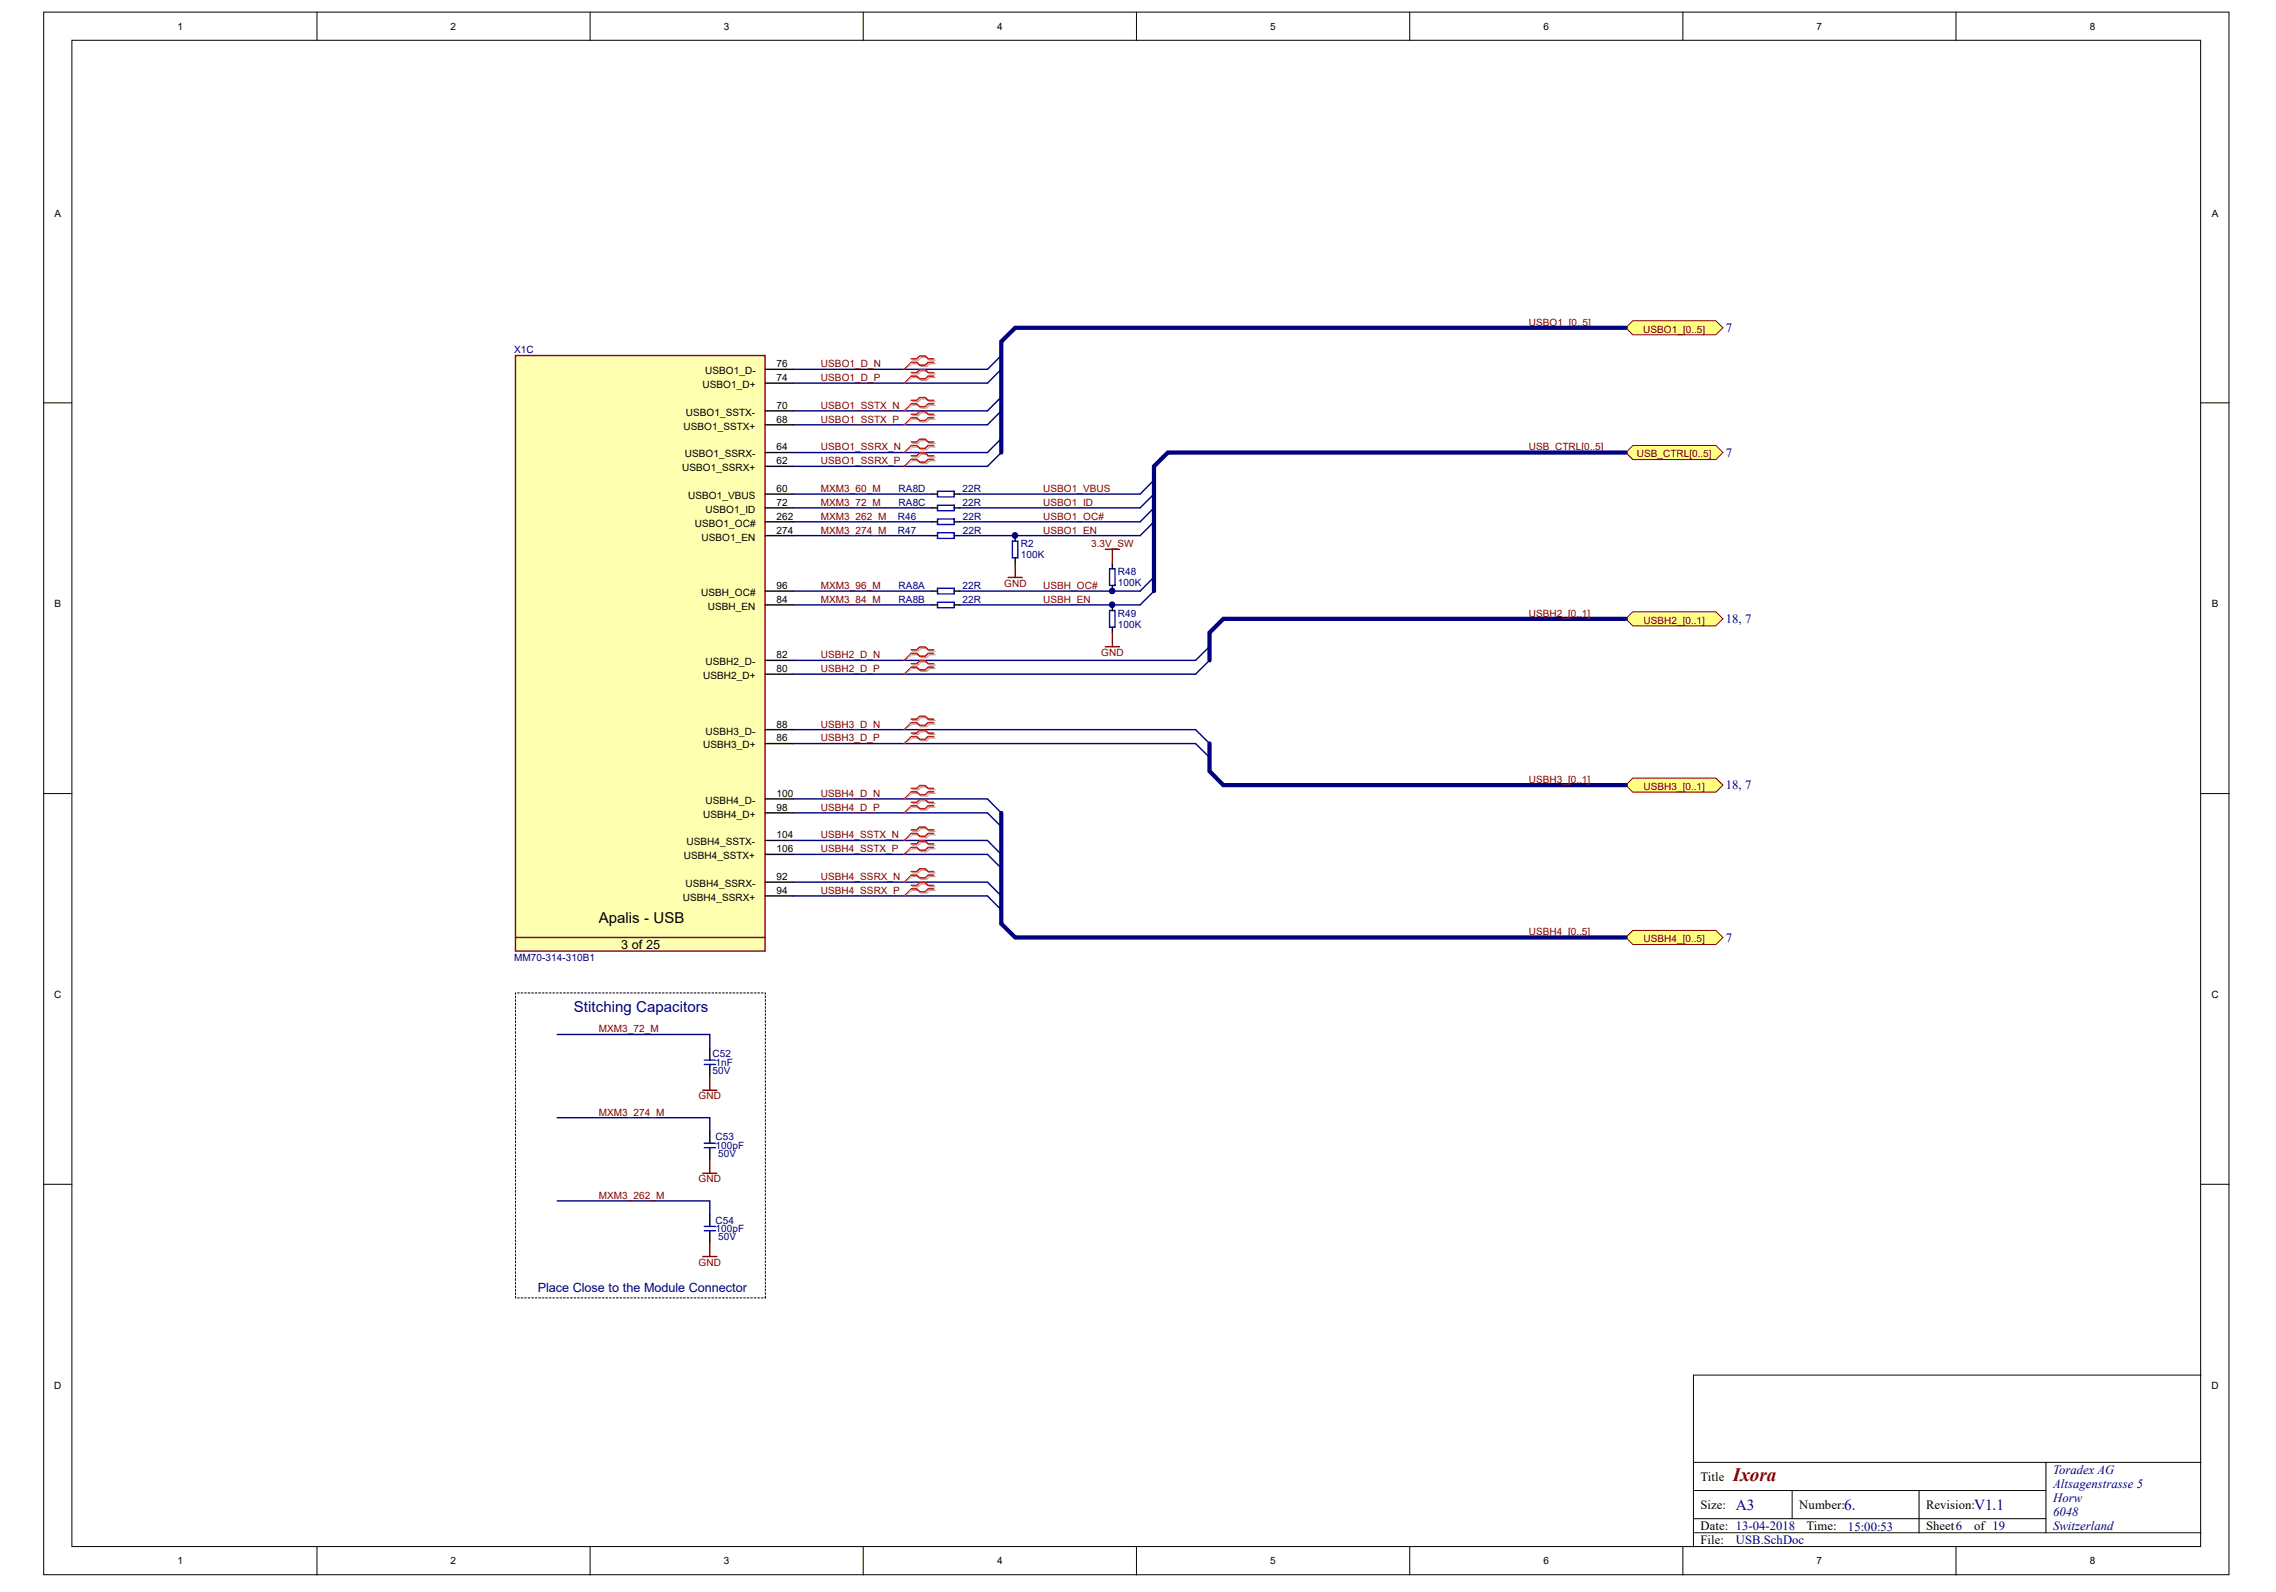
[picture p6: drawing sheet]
<svg xmlns="http://www.w3.org/2000/svg" width="289mm" height="202mm" viewBox="0 0 289 202" stroke-linecap="round" stroke-linejoin="round" font-family="sans-serif">
<defs><g id="words">
<text font-size="2.4" fill="#800000" x="220" y="188">Ixora</text>
<text font-size="1.9" x="76" y="117.2">Apalis - USB</text>
<g font-size="1.9" fill="#000080">
<text x="72.8" y="128.5">Stitching Capacitors</text>
<text x="220.4" y="191.7">A3</text>
<text x="234.1" y="191.7">6.</text>
<text x="250.6" y="191.7">V1.1</text>
</g>
<g font-size="1.6" fill="#000080">
<text x="219.1" y="42.2">7</text>
<text x="219.1" y="58">7</text>
<text x="219.1" y="79.1">18, 7</text>
<text x="219.1" y="100.2">18, 7</text>
<text x="219.1" y="119.6">7</text>
<text x="68.3" y="164.1">Place Close to the Module Connector</text>
<text x="260.6" y="187.1">Toradex AG</text>
<text x="260.6" y="188.9">Altsagenstrasse 5</text>
<text x="260.6" y="190.7">Horw</text>
<text x="220.4" y="196">USB.SchDoc</text>
<text x="234.6" y="194.4">15:00:53</text>
<text x="260.6" y="192.5">6048</text>
<text x="260.6" y="194.3">Switzerland</text>
</g>
<g font-size="1.6">
<text x="78.8" y="120.5">3 of 25</text>
<text x="215.9" y="188">Title</text>
<text x="215.9" y="191.6">Size:</text>
<text x="228.4" y="191.6">Number:</text>
<text x="244.5" y="191.6">Revision:</text>
<text x="215.9" y="194.3">Date: 13-04-2018</text>
<text x="215.9" y="196">File:</text>
<text x="229.3" y="194.3">Time:</text>
<text x="244.5" y="194.3">Sheet6</text>
<text x="250.6" y="194.3">of 19</text>
</g>
<g font-size="1.3">
<text x="22.5" y="3.8">1</text>
<text x="57.2" y="3.8">2</text>
<text x="91.9" y="3.8">3</text>
<text x="126.6" y="3.8">4</text>
<text x="161.2" y="3.8">5</text>
<text x="195.9" y="3.8">6</text>
<text x="230.6" y="3.8">7</text>
<text x="265.3" y="3.8">8</text>
<text x="6.9" y="27.5">A</text>
<text x="280.8" y="27.5">A</text>
<text x="89.5" y="47.5">USBO1_D-</text>
<text x="98.6" y="46.6">76</text>
<text x="87.1" y="52.8">USBO1_SSTX-</text>
<text x="89.2" y="49.3">USBO1_D+</text>
<text x="98.6" y="51.9">70</text>
<text x="98.6" y="53.7">68</text>
<text x="98.6" y="48.4">74</text>
<text x="86.6" y="59.8">USBO1_SSRX+</text>
<text x="86.8" y="54.6">USBO1_SSTX+</text>
<text x="86.9" y="58.1">USBO1_SSRX-</text>
<text x="98.6" y="57.2">64</text>
<text x="98.6" y="59">62</text>
<text x="87.4" y="63.4">USBO1_VBUS</text>
<text x="89.6" y="65.1">USBO1_ID</text>
<text x="98.6" y="62.5">60</text>
<text x="98.6" y="64.2">72</text>
<text x="98.6" y="66">262</text>
<text x="88.2" y="66.9">USBO1_OC#</text>
<text x="89.1" y="68.7">USBO1_EN</text>
<text x="98.6" y="67.8">274</text>
<text x="6.9" y="77.1">B</text>
<text x="89" y="75.7">USBH_OC#</text>
<text x="89.9" y="77.4">USBH_EN</text>
<text x="98.6" y="76.5">84</text>
<text x="98.6" y="74.8">96</text>
<text x="280.8" y="77.1">B</text>
<text x="98.6" y="83.6">82</text>
<text x="89.3" y="86.2">USBH2_D+</text>
<text x="89.6" y="84.5">USBH2_D-</text>
<text x="98.6" y="85.3">80</text>
<text x="89.3" y="95">USBH3_D+</text>
<text x="89.6" y="93.3">USBH3_D-</text>
<text x="98.6" y="92.4">88</text>
<text x="98.6" y="94.1">86</text>
<text x="98.6" y="101.2">100</text>
<text x="87.1" y="107.3">USBH4_SSTX-</text>
<text x="89.3" y="103.8">USBH4_D+</text>
<text x="89.6" y="102.1">USBH4_D-</text>
<text x="98.6" y="102.9">98</text>
<text x="98.6" y="106.4">104</text>
<text x="86.8" y="109.1">USBH4_SSTX+</text>
<text x="87" y="112.6">USBH4_SSRX-</text>
<text x="98.6" y="108.2">106</text>
<text x="98.6" y="111.7">92</text>
<text x="98.6" y="113.5">94</text>
<text x="86.7" y="114.4">USBH4_SSRX+</text>
<text x="6.9" y="126.7">C</text>
<text x="280.7" y="126.7">C</text>
<text x="6.9" y="176.3">D</text>
<text x="280.7" y="176.3">D</text>
<text x="22.5" y="198.6">1</text>
<text x="57.2" y="198.6">2</text>
<text x="91.9" y="198.6">3</text>
<text x="126.6" y="198.6">4</text>
<text x="161.2" y="198.6">5</text>
<text x="195.9" y="198.6">6</text>
<text x="230.6" y="198.6">7</text>
<text x="265.3" y="198.6">8</text>
</g>
<g font-size="1.3" fill="#800000">
<text x="194.1" y="41.4">USBO1_[0..5]</text>
<text x="104.2" y="46.6">USBO1_D_N</text>
<text x="208.6" y="42.2">USBO1_[0..5]</text>
<text x="104.2" y="48.4">USBO1_D_P</text>
<text x="104.2" y="51.9">USBO1_SSTX_N</text>
<text x="104.2" y="53.7">USBO1_SSTX_P</text>
<text x="104.2" y="57.2">USBO1_SSRX_N</text>
<text x="104.2" y="59">USBO1_SSRX_P</text>
<text x="194.1" y="57.2">USB_CTRL[0..5]</text>
<text x="207.8" y="58.1">USB_CTRL[0..5]</text>
<text x="104.2" y="62.5">MXM3_60_M</text>
<text x="104.2" y="64.2">MXM3_72_M</text>
<text x="104.2" y="66">MXM3_262_M</text>
<text x="132.4" y="66">USBO1_OC#</text>
<text x="132.4" y="64.2">USBO1_ID</text>
<text x="132.4" y="62.5">USBO1_VBUS</text>
<text x="104.2" y="67.8">MXM3_274_M</text>
<text x="132.4" y="67.8">USBO1_EN</text>
<text x="138.5" y="69.5">3.3V_SW</text>
<text x="104.2" y="74.8">MXM3_96_M</text>
<text x="104.2" y="76.5">MXM3_84_M</text>
<text x="127.5" y="74.5">GND</text>
<text x="132.4" y="74.8">USBH_OC#</text>
<text x="132.4" y="76.5">USBH_EN</text>
<text x="104.2" y="83.6">USBH2_D_N</text>
<text x="139.8" y="83.3">GND</text>
<text x="194.1" y="78.3">USBH2_[0..1]</text>
<text x="208.6" y="79.2">USBH2_[0..1]</text>
<text x="104.2" y="85.3">USBH2_D_P</text>
<text x="104.2" y="92.4">USBH3_D_N</text>
<text x="104.2" y="94.1">USBH3_D_P</text>
<text x="104.2" y="101.2">USBH4_D_N</text>
<text x="194.1" y="99.4">USBH3_[0..1]</text>
<text x="208.6" y="100.3">USBH3_[0..1]</text>
<text x="104.2" y="102.9">USBH4_D_P</text>
<text x="104.2" y="106.4">USBH4_SSTX_N</text>
<text x="104.2" y="108.2">USBH4_SSTX_P</text>
<text x="104.2" y="111.7">USBH4_SSRX_N</text>
<text x="104.2" y="113.5">USBH4_SSRX_P</text>
<text x="194.1" y="118.8">USBH4_[0..5]</text>
<text x="208.6" y="119.7">USBH4_[0..5]</text>
<text x="76" y="131.1">MXM3_72_M</text>
<text x="76" y="141.7">MXM3_274_M</text>
<text x="88.7" y="139.6">GND</text>
<text x="76" y="152.2">MXM3_262_M</text>
<text x="88.7" y="150.1">GND</text>
<text x="88.7" y="160.7">GND</text>
</g>
<g font-size="1.3" fill="#000080">
<text x="65.3" y="44.9">X1C</text>
<text x="114" y="66">R46</text>
<text x="114.1" y="64.2">RA8C</text>
<text x="114.1" y="62.5">RA8D</text>
<text x="122.2" y="64.2">22R</text>
<text x="122.2" y="62.5">22R</text>
<text x="122.2" y="66">22R</text>
<text x="114" y="67.8">R47</text>
<text x="122.2" y="67.8">22R</text>
<text x="129.6" y="69.5">R2</text>
<text x="129.6" y="70.9">100K</text>
<text x="114.1" y="74.8">RA8A</text>
<text x="114.1" y="76.5">RA8B</text>
<text x="122.2" y="74.8">22R</text>
<text x="122.2" y="76.5">22R</text>
<text x="141.9" y="73">R48</text>
<text x="141.9" y="74.4">100K</text>
<text x="141.9" y="78.3">R49</text>
<text x="141.9" y="79.7">100K</text>
<text x="65.3" y="122">MM70-314-310B1</text>
<text x="90.4" y="136.4">50V</text>
<text x="90.4" y="134.3">C52</text>
<text x="90.8" y="135.3">1nF</text>
<text x="90.8" y="145.9">100pF</text>
<text x="90.8" y="144.8">C53</text>
<text x="91.2" y="146.9">50V</text>
<text x="90.8" y="155.4">C54</text>
<text x="90.8" y="156.4">100pF</text>
<text x="91.2" y="157.5">50V</text>
</g>
</g></defs>
<g fill="#fff" stroke="#000" stroke-width=".13">
<path d="M5.5 1.5h277.5v198.4h-277.5z"/>
<path d="M9.1 5.1h270.3v191.3h-270.3z"/>
</g>
<g fill="none" stroke="#000" stroke-width=".13">
<path d="M40.2 1.5v3.6M74.9 1.5v3.6M109.6 1.5v3.6M144.3 1.5v3.6M179 1.5v3.6M213.6 1.5v3.6M248.3 1.5v3.6M5.5 51.2h3.6M279.4 51.2h3.6M5.5 100.8h3.6M279.4 100.8h3.6M5.5 150.4h3.6"/>
<path d="M279.4 150.4h3.6M279.4 174.6h-64.4v11.1M40.2 196.4v3.6M74.9 196.4v3.6M109.6 196.4v3.6M144.3 196.4v3.6M179 196.4v3.6M213.6 196.4v3.6M215 189.3h44.7M215 194.6h64.4M215 192.8h44.7M227.5 189.3v3.5"/>
<path d="M243.6 189.3v5.3M248.3 196.4v3.6M259.7 185.7v8.9M279.4 185.7h-64.4v10.7"/>
</g>
<path d="M140.9 77.5h.6v2.1h-.6z" fill="none" stroke="#00f" stroke-width=".18"/>
<path d="M141.2 76.8v.7M141.2 79.6v.7" fill="none" stroke="#000" stroke-width=".18"/>
<circle cx="141.2" cy="76.8" r=".34" fill="#000080" stroke="#000080" stroke-width=".13"/>
<path d="M65.4 45.1h31.7v75.7h-31.7z" fill="#ffffb0" stroke="#800000" stroke-width=".18"/>
<g fill="none" stroke="#000" stroke-width=".18">
<path d="M97.2 52.2h3.5M97.2 53.9h3.5M97.2 57.5h3.5M97.2 59.2h3.5M97.2 46.9h3.5M97.2 48.6h3.5M97.2 62.7h3.5M97.2 64.5h3.5M97.2 76.8h3.5M97.2 75.1h3.5M97.2 66.3h3.5M97.2 68h3.5"/>
<path d="M97.2 83.8h3.5M97.2 85.6h3.5M97.2 92.6h3.5M97.2 94.4h3.5M97.2 101.4h3.5M97.2 103.2h3.5M97.2 106.7h3.5M97.2 108.5h3.5M97.2 112h3.5M97.2 113.8h3.5"/>
</g>
<path d="M65.4 119h31.8" fill="none" stroke="#800000" stroke-width=".18"/>
<g fill="none" stroke="#000080" stroke-width=".18">
<path d="M127.1 45.1l-1.8 1.8h-24.6M127.1 46.9l-1.8 1.7h-24.6M127.1 50.4l-1.8 1.8h-24.6M127.1 52.2l-1.8 1.7h-24.6M127.1 55.7l-1.8 1.8h-24.6M127.1 57.5l-1.8 1.7h-24.6M100.7 62.7h17.6M100.7 64.5h17.6M100.7 66.3h17.6M100.7 68h17.6M100.7 75.1h17.6M100.7 76.8h17.6"/>
<path d="M146.5 62.7l-1.8 1.8h-22.9M146.5 64.5l-1.8 1.8h-22.9M146.5 66.3l-1.8 1.7h-22.9M146.5 73.3l-1.8 1.8h-22.9M146.5 75.1l-1.8 1.7h-22.9M146.5 61l-1.8 1.7h-22.9M100.7 92.6h51.1M100.7 94.4h51.1M153.5 82.1l-1.7 1.7M153.5 83.8l-1.7 1.8M100.7 101.4h24.6M100.7 103.2h24.6"/>
<path d="M100.7 106.7h24.6M100.7 108.5h24.6M100.7 112h24.6l1.8 1.8M100.7 113.8h24.6l1.8 1.7"/>
</g>
<g fill="none" stroke="#d0a3a3" stroke-width=".18">
<path d="M115.8 45.7h.8l.3-.3h.7l.4 .3h.7M115.8 46.2h.8l.3 .3h.7l.4-.3h.7M115.8 47.5h.8l.3-.4h.7l.4 .4h.7M115.8 47.9h.8l.3 .4h.7l.4-.4h.7M115.8 51h.8l.3-.3h.7l.4 .3h.7M115.8 51.5h.8l.3 .3h.7l.4-.3h.7M115.8 52.8h.8l.3-.4h.7l.4 .4h.7M115.8 53.2h.8l.3 .4h.7l.4-.4h.7M115.8 56.3h.8l.3-.4h.7l.4 .4h.7M115.8 56.7h.8l.3 .4h.7l.4-.4h.7M115.8 58.1h.8l.3-.4h.7l.4 .4h.7M115.8 58.5h.8l.3 .4h.7l.4-.4h.7"/>
<path d="M115.8 91.5h.8l.3-.4h.7l.4 .4h.7M115.8 91.9h.8l.3 .4h.7l.4-.4h.7M115.8 93.3h.8l.3-.4h.7l.4 .4h.7M115.8 93.7h.8l.3 .4h.7l.4-.4h.7M115.8 100.3h.8l.3-.4h.7l.4 .4h.7M115.8 100.7h.8l.3 .4h.7l.4-.4h.7M115.8 102h.8l.3-.3h.7l.4 .3h.7M115.8 102.5h.8l.3 .4h.7l.4-.4h.7M115.8 105.6h.8l.3-.4h.7l.4 .4h.7M115.8 106h.8l.3 .4h.7l.4-.4h.7M115.8 107.3h.8l.3-.3h.7l.4 .3h.7M115.8 107.8h.8l.3 .3h.7l.4-.3h.7"/>
<path d="M115.8 110.8h.8l.3-.3h.7l.4 .3h.7M115.8 111.3h.8l.3 .3h.7l.4-.3h.7M115.8 112.6h.8l.3-.4h.7l.4 .4h.7M115.8 113h.8l.3 .4h.7l.4-.4h.7"/>
</g>
<g fill="none" stroke="#d0a3a3" stroke-width=".13">
<path d="M115.8 46.2l-1 .7M115.8 47.9l-1 .7M115.8 51.5l-1 .7M115.8 53.2l-1 .7M115.8 56.7l-1 .8M115.8 58.5l-1 .7M115.8 91.9l-1 .7M115.8 93.7l-1 .7M115.8 100.7l-1 .7M115.8 102.5l-1 .7M115.8 106l-1 .7M115.8 107.8l-1 .7"/>
<path d="M115.8 111.3l-1 .7M115.8 113l-1 .8"/>
</g>
<g fill="none" stroke="#f00" stroke-width=".18">
<path d="M115.7 45.6h.7l.3-.4h.8l.3 .4h.7M115.7 46h.7l.3 .4h.8l.3-.4h.7M115.7 47.3h.7l.3-.4h.8l.3 .4h.7M115.7 47.8h.7l.3 .3h.8l.3-.3h.7M115.7 50.8h.7l.3-.3h.8l.3 .3h.7M115.7 51.3h.7l.3 .3h.8l.3-.3h.7M115.7 52.6h.7l.3-.4h.8l.3 .4h.7M115.7 53h.7l.3 .4h.8l.3-.4h.7M115.7 56.1h.7l.3-.3h.8l.3 .3h.7M115.7 56.6h.7l.3 .3h.8l.3-.3h.7M115.7 57.9h.7l.3-.4h.8l.3 .4h.7M115.7 58.3h.7l.3 .4h.8l.3-.4h.7"/>
<path d="M115.7 91.3h.7l.3-.4h.8l.3 .4h.7M115.7 91.8h.7l.3 .3h.8l.3-.3h.7M115.7 93.1h.7l.3-.4h.8l.3 .4h.7M115.7 93.5h.7l.3 .4h.8l.3-.4h.7M115.7 100.1h.7l.3-.4h.8l.3 .4h.7M115.7 100.5h.7l.3 .4h.8l.3-.4h.7M115.7 101.9h.7l.3-.4h.8l.3 .4h.7M115.7 102.3h.7l.3 .4h.8l.3-.4h.7M115.7 105.4h.7l.3-.4h.8l.3 .4h.7M115.7 105.8h.7l.3 .4h.8l.3-.4h.7M115.7 107.1h.7l.3-.3h.8l.3 .3h.7M115.7 107.6h.7l.3 .3h.8l.3-.3h.7"/>
<path d="M115.7 110.7h.7l.3-.4h.8l.3 .4h.7M115.7 111.1h.7l.3 .4h.8l.3-.4h.7M115.7 112.4h.7l.3-.3h.8l.3 .3h.7M115.7 112.9h.7l.3 .3h.8l.3-.3h.7"/>
</g>
<g fill="none" stroke="#f00" stroke-width=".13">
<path d="M115.7 46l-.9 .9M115.7 47.8l-.9 .8M115.7 51.3l-.9 .9M115.7 53l-.9 .9M115.7 56.6l-.9 .9M115.7 58.3l-.9 .9M115.7 91.8l-.9 .8M115.7 93.5l-.9 .9M115.7 100.5l-.9 .9M115.7 102.3l-.9 .9M115.7 105.8l-.9 .9M115.7 107.6l-.9 .9"/>
<path d="M115.7 111.1l-.9 .9M115.7 112.9l-.9 .9"/>
</g>
<path d="M206.4 41.6l.9-.9h10.5l.9 .9-.9 .9h-10.5z" fill-rule="evenodd" fill="#ffff80" stroke="#800000" stroke-width=".13"/>
<path d="M151.8 94.4l1.7 1.8M151.8 92.6l1.7 1.8M125.3 108.5l1.8 1.7M125.3 106.7l1.8 1.8M125.3 103.2l1.8 1.8M125.3 101.4l1.8 1.8" fill="none" stroke="#000080" stroke-width=".18"/>
<g fill="#ffff80" stroke="#800000" stroke-width=".13">
<path d="M206.4 119l.9-.9h10.5l.9 .9-.9 .9h-10.5z" fill-rule="evenodd"/>
<path d="M206.4 99.7l.9-.9h10.5l.9 .9-.9 .9h-10.5z" fill-rule="evenodd"/>
<path d="M206.4 57.5l.9-.9h10.5l.9 .9-.9 .9h-10.5z" fill-rule="evenodd"/>
</g>
<path d="M140.3 69.7h1.8M141.2 69.7v1.8M140.3 82.1h1.8M141.2 80.3v1.8M89.2 138.4h1.8M90.1 136.6v1.8M89.2 149h1.8M89.2 159.5h1.8M90.1 147.2v1.8M90.1 157.8v1.7" fill="none" stroke="#800000" stroke-width=".18"/>
<path d="M100.7 83.8h51.1M100.7 85.6h51.1M70.7 131.4h19.4v1.7M70.7 141.9h19.4v1.8M70.7 152.5h19.4v1.7" fill="none" stroke="#000080" stroke-width=".18"/>
<path d="M115.8 82.7h.8l.3-.4h.7l.4 .4h.7M115.8 83.1h.8l.3 .4h.7l.4-.4h.7M115.8 84.4h.8l.3-.3h.7l.4 .3h.7M115.8 84.9h.8l.3 .3h.7l.4-.3h.7" fill="none" stroke="#d0a3a3" stroke-width=".18"/>
<path d="M115.8 83.1l-1 .7M115.8 84.9l-1 .7" fill="none" stroke="#d0a3a3" stroke-width=".13"/>
<path d="M115.7 82.5h.7l.3-.3h.8l.3 .3h.7M115.7 83h.7l.3 .3h.8l.3-.3h.7M115.7 84.3h.7l.3-.4h.8l.3 .4h.7M115.7 84.7h.7l.3 .4h.8l.3-.4h.7" fill="none" stroke="#f00" stroke-width=".18"/>
<path d="M115.7 83l-.9 .8M115.7 84.7l-.9 .9" fill="none" stroke="#f00" stroke-width=".13"/>
<path d="M141.2 71.5v.7M141.2 74.3v.8M90.1 133.1v1.5M90.1 135.2v1.4M90.1 143.7v1.5M90.1 145.7v1.5M90.1 154.2v1.5M90.1 156.3v1.5" fill="none" stroke="#000" stroke-width=".18"/>
<path d="M140.9 72.2h.6v2.1h-.6zM89.4 135.2h1.4M89.4 134.6h1.4M89.4 145.7h1.4M89.4 145.2h1.4M89.4 156.3h1.4M89.4 155.7h1.4" fill="none" stroke="#00f" stroke-width=".18"/>
<path d="M97.2 164.8v-38.7h-31.8v38.7h31.8" fill="none" stroke="#000" stroke-width=".13" stroke-dasharray=".2 .2"/>
<circle cx="141.2" cy="75" r=".34" fill="#000080" stroke="#000080" stroke-width=".13"/>
<path d="M206.4 78.6l.9-.9h10.5l.9 .9-.9 .9h-10.5z" fill-rule="evenodd" fill="#ffff80" stroke="#800000" stroke-width=".13"/>
<path d="M119 65.9h2.1v.7h-2.1zM119 67.7h2.1v.7h-2.1zM119 74.7h2.1v.7h-2.1zM119 76.5h2.1v.7h-2.1zM119 64.1h2.1v.7h-2.1zM119 62.4h2.1v.7h-2.1zM128.5 68.7h.7v2.1h-.7z" fill="none" stroke="#00f" stroke-width=".18"/>
<g fill="none" stroke="#000" stroke-width=".18">
<path d="M118.3 66.3h.7M118.3 68h.7M118.3 75.1h.7M118.3 76.8h.7M118.3 64.5h.7M118.3 62.7h.7M121.1 66.3h.7M121.1 68h.7M121.1 75.1h.7M121.1 76.8h.7M121.1 64.5h.7M121.1 62.7h.7"/>
<path d="M128.9 68v.7M128.9 70.8v.7"/>
</g>
<circle cx="128.8" cy="68" r=".34" fill="#000080" stroke="#000080" stroke-width=".13"/>
<path d="M128 73.3h1.8M128.9 71.5v1.8" fill="none" stroke="#800000" stroke-width=".18"/>
<path d="M206.4 41.6h-77.5l-1.8 1.8v14.1M206.4 57.5h-58.2l-1.7 1.7v15.9M206.4 78.6h-51.1l-1.8 1.7v3.5M153.5 94.4v3.5l1.8 1.8h51.1M127.1 103.2v14.1l1.8 1.7h77.5" fill="none" stroke="#000080" stroke-width=".54"/>
<use href="#words"/>
</svg>
